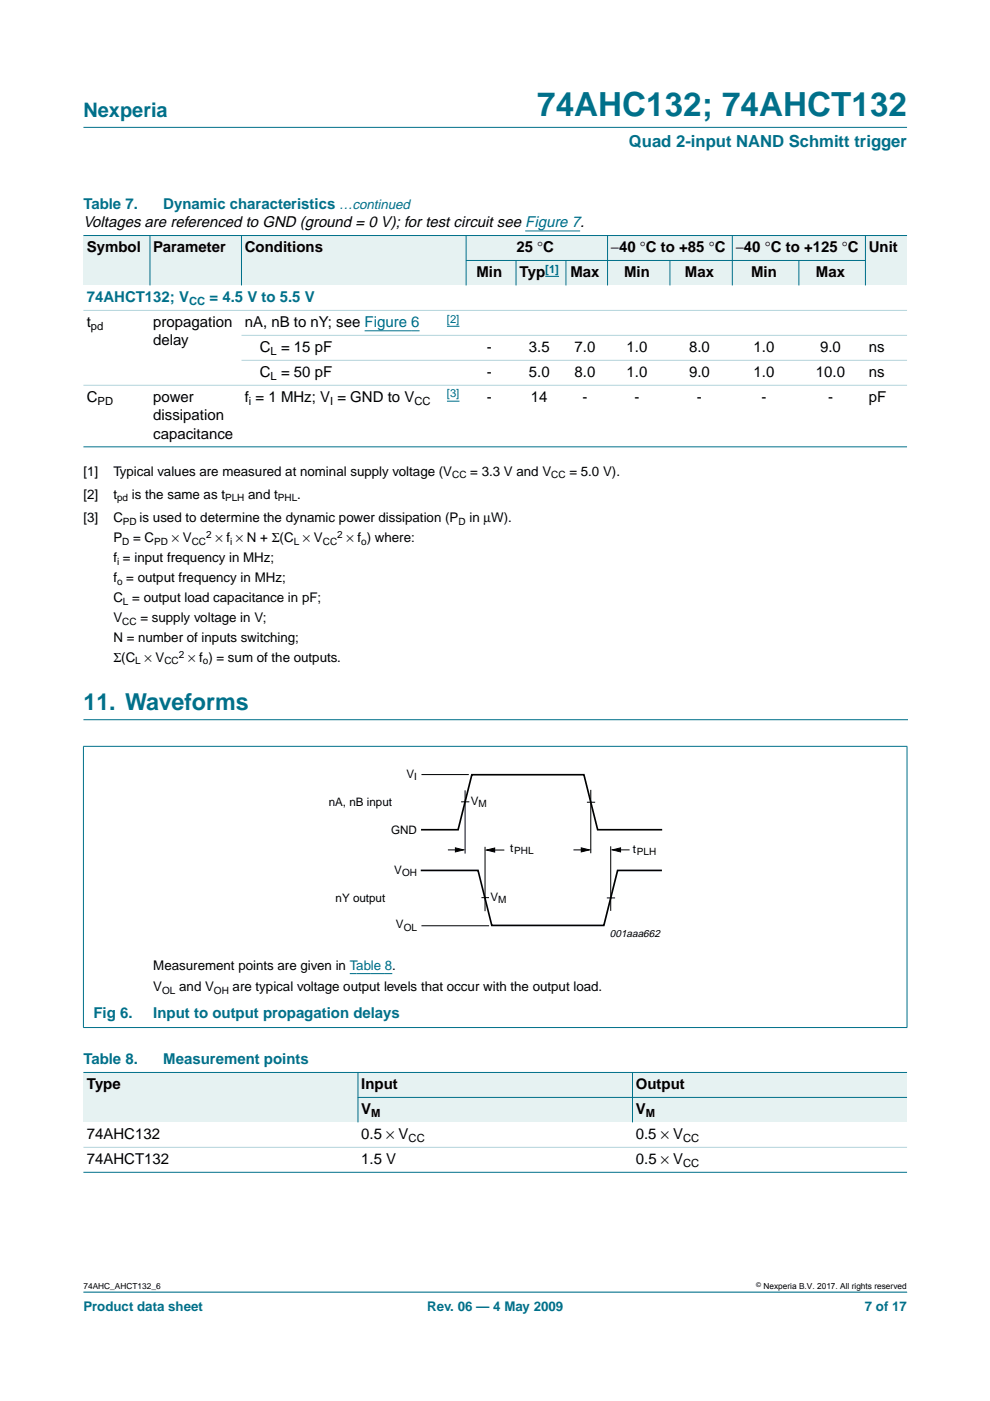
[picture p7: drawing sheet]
<svg xmlns="http://www.w3.org/2000/svg" width="210mm" height="297mm" viewBox="0 0 210 297" stroke-linecap="round" stroke-linejoin="round" font-family="sans-serif">
<defs><g id="words">
<text font-size="7.1" fill="#00708a" x="113.9" y="24.7">74AHC132; 74AHCT132</text>
<text font-size="4.9" fill="#00708a" x="17.7" y="150.6">11. Waveforms</text>
<text font-size="4.2" fill="#00708a" x="17.7" y="24.9">Nexperia</text>
<text font-size="3.5" fill="#00708a" x="133.4" y="31.1">Quad 2-input NAND Schmitt trigger</text>
<g font-size="3.2" fill="#00708a">
<text x="17.7" y="44.3">Table 7.</text>
<text x="34.6" y="44.3">Dynamic characteristics …continued</text>
<text x="18.4" y="64">74AHCT132; V</text>
<text x="44.4" y="64">= 4.5 V to 5.5 V</text>
<text x="19.8" y="215.7">Fig 6.</text>
<text x="32.5" y="215.7">Input to output propagation delays</text>
<text x="17.7" y="225.6">Table 8.</text>
<text x="34.6" y="225.6">Measurement points</text>
</g>
<g font-size="3.2">
<text x="17.7" y="48.2">Voltages are referenced to GND (ground = 0 V); for test circuit see Figure 7.</text>
<text x="18.4" y="53.5">Symbol</text>
<text x="32.5" y="53.5">Parameter</text>
<text x="51.9" y="53.5">Conditions</text>
<text x="109.5" y="53.5">25 °C</text>
<text x="129.5" y="53.5">−40 °C to +85 °C</text>
<text x="156" y="53.5">−40 °C to +125 °C</text>
<text x="184.2" y="53.5">Unit</text>
<text x="101" y="58.8">Min</text>
<text x="110.2" y="58.8">Typ</text>
<text x="121" y="58.8">Max</text>
<text x="132.3" y="58.8">Min</text>
<text x="145.2" y="58.8">Max</text>
<text x="159.2" y="58.8">Min</text>
<text x="173" y="58.8">Max</text>
<text x="18.4" y="69.3">t</text>
<text x="32.5" y="69.3">propagation</text>
<text x="51.9" y="69.3">nA, nB to nY; see Figure 6</text>
<text x="32.5" y="73.2">delay</text>
<text x="55.1" y="74.6">C = 15 pF</text>
<text x="103.2" y="74.6">-</text>
<text x="112.1" y="74.6">3.5</text>
<text x="121.8" y="74.6">7.0</text>
<text x="132.9" y="74.6">1.0</text>
<text x="146.1" y="74.6">8.0</text>
<text x="159.8" y="74.6">1.0</text>
<text x="173.9" y="74.6">9.0</text>
<text x="184.2" y="74.6">ns</text>
<text x="55.1" y="79.9">C = 50 pF</text>
<text x="103.2" y="79.9">-</text>
<text x="112.1" y="79.9">5.0</text>
<text x="121.8" y="79.9">8.0</text>
<text x="132.9" y="79.9">1.0</text>
<text x="146.1" y="79.9">9.0</text>
<text x="159.8" y="79.9">1.0</text>
<text x="173" y="79.9">10.0</text>
<text x="184.2" y="79.9">ns</text>
<text x="18.4" y="85.2">C</text>
<text x="32.5" y="85.2">power</text>
<text x="32.5" y="89.1">dissipation</text>
<text x="51.9" y="85.2">f = 1 MHz; V = GND to V</text>
<text x="103.2" y="85.2">-</text>
<text x="112.6" y="85.2">14</text>
<text x="123.5" y="85.2">-</text>
<text x="134.5" y="85.2">-</text>
<text x="147.8" y="85.2">-</text>
<text x="161.4" y="85.2">-</text>
<text x="175.6" y="85.2">-</text>
<text x="184.2" y="85.2">pF</text>
<text x="32.5" y="93">capacitance</text>
<text x="18.4" y="230.9">Type</text>
<text x="76.6" y="230.9">Input</text>
<text x="134.8" y="230.9">Output</text>
<text x="76.6" y="236.2">V</text>
<text x="134.8" y="236.2">V</text>
<text x="18.4" y="241.5">74AHC132</text>
<text x="76.6" y="241.5">0.5 × V</text>
<text x="134.8" y="241.5">0.5 × V</text>
<text x="18.4" y="246.8">74AHCT132</text>
<text x="76.6" y="246.8">1.5 V</text>
<text x="134.8" y="246.8">0.5 × V</text>
</g>
<g font-size="2.8">
<text x="17.7" y="100.9">[1]</text>
<text x="24" y="100.9">Typical values are measured at nominal supply voltage (V</text>
<text x="99.7" y="100.9">= 3.3 V and V</text>
<text x="120.7" y="100.9">= 5.0 V).</text>
<text x="17.7" y="105.8">[2]</text>
<text x="24" y="105.8">t</text>
<text x="28" y="105.8">is the same as t</text>
<text x="52.6" y="105.8">and t</text>
<text x="63" y="105.8">.</text>
<text x="17.7" y="110.7">[3]</text>
<text x="24" y="110.7">C</text>
<text x="29.6" y="110.7">is used to determine the dynamic power dissipation (P</text>
<text x="99.5" y="110.7">in µW).</text>
<text x="24" y="119.2">f = input frequency in MHz;</text>
<text x="24" y="115">P</text>
<text x="28.2" y="115">= C</text>
<text x="36.4" y="115">× V</text>
<text x="45.7" y="115">× f × N + Σ(C × V</text>
<text x="73.5" y="115">× f ) where:</text>
<text x="24" y="123.4">f = output frequency in MHz;</text>
<text x="24" y="127.7">C = output load capacitance in pF;</text>
<text x="24" y="131.9">V</text>
<text x="29.8" y="131.9">= supply voltage in V;</text>
<text x="24" y="136.1">N = number of inputs switching;</text>
<text x="24" y="140.4">Σ(C × V</text>
<text x="39.9" y="140.4">× f ) = sum of the outputs.</text>
<text x="32.5" y="205.6">Measurement points are given in Table 8.</text>
<text x="32.5" y="210.2">V</text>
<text x="38" y="210.2">and V</text>
<text x="49.3" y="210.2">are typical voltage output levels that occur with the output load.</text>
</g>
<g font-size="2.8" fill="#00708a">
<text x="17.7" y="278">Product data sheet</text>
<text x="90.6" y="278">Rev. 06 — 4 May 2009</text>
<text x="183.4" y="278">7 of 17</text>
</g>
<g font-size="2.5">
<text x="86.2" y="164.9">V</text>
<text x="69.7" y="170.8">nA, nB input</text>
<text x="99.8" y="170.6">V</text>
<text x="82.9" y="176.9">GND</text>
<text x="83.6" y="185.3">V</text>
<text x="108.1" y="180.6">t</text>
<text x="134.2" y="180.8">t</text>
<text x="71.1" y="191.3">nY output</text>
<text x="104" y="191.1">V</text>
<text x="84" y="196.8">V</text>
</g>
<g font-size="2.4" fill="#00f">
<text x="115.6" y="57.8">[1]</text>
<text x="94.8" y="68.4">[2]</text>
<text x="94.8" y="84.3">[3]</text>
</g>
<text font-size="2.4" fill="#00708a" x="40.1" y="64.6">CC</text>
<g font-size="2.4">
<text x="19.3" y="69.9">pd</text>
<text x="57.4" y="75.2">L</text>
<text x="57.4" y="80.5">L</text>
<text x="20.7" y="85.8">PD</text>
<text x="52.8" y="85.8">i</text>
<text x="70" y="85.8">I</text>
<text x="87.9" y="85.8">CC</text>
<text x="78.7" y="236.8">M</text>
<text x="136.9" y="236.8">M</text>
<text x="86.6" y="242.1">CC</text>
<text x="144.9" y="242.1">CC</text>
<text x="144.9" y="247.4">CC</text>
</g>
<text font-size="2.2" x="129.3" y="198.6">001aaa662</text>
<g font-size="2.1">
<text x="95.9" y="101.4">CC</text>
<text x="116.9" y="101.4">CC</text>
<text x="24.8" y="106.3">pd</text>
<text x="47.7" y="106.3">PLH</text>
<text x="58.9" y="106.3">PHL</text>
<text x="26.1" y="111.2">PD</text>
<text x="97.2" y="111.2">D</text>
<text x="24.8" y="119.7">i</text>
<text x="25.9" y="115.5">D</text>
<text x="32.7" y="115.5">PD</text>
<text x="40.6" y="115.5">CC</text>
<text x="43.7" y="114.1">2</text>
<text x="48.8" y="115.5">i</text>
<text x="62.3" y="115.5">L</text>
<text x="68.4" y="115.5">CC</text>
<text x="71.5" y="114.1">2</text>
<text x="76.6" y="115.5">o</text>
<text x="24.8" y="123.9">o</text>
<text x="26.1" y="128.2">L</text>
<text x="25.9" y="132.4">CC</text>
<text x="28.7" y="140.9">L</text>
<text x="34.9" y="140.9">CC</text>
<text x="37.9" y="139.5">2</text>
<text x="43" y="140.9">o</text>
<text x="87.8" y="165.4">I</text>
<text x="101.5" y="171.1">M</text>
<text x="85.3" y="185.8">OH</text>
<text x="109" y="181.1">PHL</text>
<text x="135" y="181.3">PLH</text>
<text x="105.6" y="191.5">M</text>
<text x="85.6" y="197.3">OL</text>
<text x="34.4" y="210.7">OL</text>
<text x="45.4" y="210.7">OH</text>
</g>
<g font-size="1.8">
<text x="17.7" y="273.4">74AHC_AHCT132_6</text>
<text x="161.9" y="273.4">Nexperia B.V. 2017. All rights reserved</text>
</g>
<text font-size="1.4" x="160.4" y="272.9">©</text>
</g></defs>
<path d="M17.7 152.6h174.7M192.3 273.9h-174.6" fill="none" stroke="#00708a" stroke-width=".21"/>
<path d="M17.7 27h174.6z" fill="#00708a" stroke="#00708a" stroke-width=".21"/>
<path d="M111.4 49h11.6M77.3 70.1h11.7M94.8 69.2h2.6M94.8 85.1h2.6" fill="none" stroke="#00f" stroke-width=".21"/>
<g fill="#e6f2f2">
<path d="M17.7 49.9h14.1v10.6h-14.1z" fill-rule="evenodd"/>
<path d="M31.8 49.9h19.4v10.6h-19.4z" fill-rule="evenodd"/>
<path d="M51.2 49.9h47.6v10.6h-47.6z" fill-rule="evenodd"/>
<path d="M98.8 49.9h30v5.3h-30z" fill-rule="evenodd"/>
<path d="M128.8 49.9h26.5v5.3h-26.5z" fill-rule="evenodd"/>
<path d="M155.3 49.9h28.2v5.3h-28.2z" fill-rule="evenodd"/>
<path d="M183.5 49.9h8.8v10.6h-8.8z" fill-rule="evenodd"/>
<path d="M98.8 55.2h10.6v5.3h-10.6z" fill-rule="evenodd"/>
<path d="M109.4 55.2h10.6v5.3h-10.6z" fill-rule="evenodd"/>
</g>
<path d="M115.6 58.6h2.9z" fill="#00f" stroke="#00f" stroke-width=".21"/>
<g fill="#e6f2f2">
<path d="M120 55.2h8.8v5.3h-8.8z" fill-rule="evenodd"/>
<path d="M128.8 55.2h13.2v5.3h-13.2z" fill-rule="evenodd"/>
<path d="M142 55.2h13.3v5.3h-13.3z" fill-rule="evenodd"/>
<path d="M155.3 55.2h14.1v5.3h-14.1z" fill-rule="evenodd"/>
<path d="M169.4 55.2h14.1v5.3h-14.1z" fill-rule="evenodd"/>
</g>
<g fill="#00708a" stroke="#00708a" stroke-width=".21">
<path d="M31.8 49.9v10.6z"/>
<path d="M51.2 49.9v10.6z"/>
<path d="M98.8 49.9v10.6z"/>
<path d="M109.4 55.2v5.3z"/>
<path d="M120 55.2v5.3z"/>
<path d="M128.8 49.9v10.6z"/>
<path d="M142 55.2v5.3z"/>
<path d="M155.3 49.9v10.6z"/>
<path d="M169.4 55.2v5.3z"/>
<path d="M183.5 49.9v10.6z"/>
<path d="M17.7 49.9h174.6z"/>
<path d="M98.8 55.2h84.7z"/>
<path d="M17.7 94.7h174.6z"/>
<path d="M17.7 158.3v59.5z"/>
<path d="M192.3 158.3v59.5z"/>
<path d="M17.6 158.2h174.8z"/>
<path d="M17.6 217.9h174.8z"/>
</g>
<g fill="#b3d4db" stroke="#b3d4db" stroke-width=".21">
<path d="M17.7 65.8h174.6z"/>
<path d="M51.2 71.1h141.1z"/>
<path d="M51.2 76.4h141.1z"/>
<path d="M17.7 81.7h174.6z"/>
</g>
<path d="M74.2 206.4h9" fill="none" stroke="#00f" stroke-width=".21"/>
<path d="M89.3 175.9h7.8l2.9-11.6h23.8l2.9 11.6h13.7M89.2 184.5h12.2l2.9 11.7h23.7l2.9-11.7h9.4" fill="none" stroke="#000" stroke-width=".35"/>
<g fill="none" stroke="#000" stroke-width=".21">
<path d="M89.4 164.2h10M97.8 170h1.7M98.6 167.6v13.4M102.8 179.5v13.7M124.4 170.1h1.8M125.3 167.5v13.4M129.5 179.4v13.7M89.4 196.3h14.3M95 180.2h2.5M102.1 190.3h1.6M103.8 180.2h3.1M121.6 180.2h2.7"/>
<path d="M128.7 190.4h1.7M130.5 180.2h3"/>
</g>
<path d="M96.6 179.8l1.7 .4-1.7 .4zM123.2 179.8l1.8 .4-1.8 .4zM103.2 180.2l1.7-.4v.9zM129.8 180.2l1.8-.4v.8z" fill="#000" stroke="#000" stroke-width=".21"/>
<g fill="#e6f2f2">
<path d="M17.7 227.4h58.2v10.6h-58.2z" fill-rule="evenodd"/>
<path d="M75.9 227.4h58.2v5.3h-58.2z" fill-rule="evenodd"/>
<path d="M134.1 227.4h58.2v5.3h-58.2z" fill-rule="evenodd"/>
<path d="M75.9 232.7h58.2v5.3h-58.2z" fill-rule="evenodd"/>
<path d="M134.1 232.7h58.2v5.3h-58.2z" fill-rule="evenodd"/>
</g>
<g fill="#00708a" stroke="#00708a" stroke-width=".21">
<path d="M75.9 227.3v10.7z"/>
<path d="M134.1 227.3v10.7z"/>
<path d="M17.7 227.4h174.6z"/>
<path d="M75.9 232.7h116.4z"/>
<path d="M17.7 248.5h174.6z"/>
</g>
<path d="M17.7 243.3h174.6z" fill="#b3d4db" stroke="#b3d4db" stroke-width=".21"/>
<use href="#words"/>
</svg>
